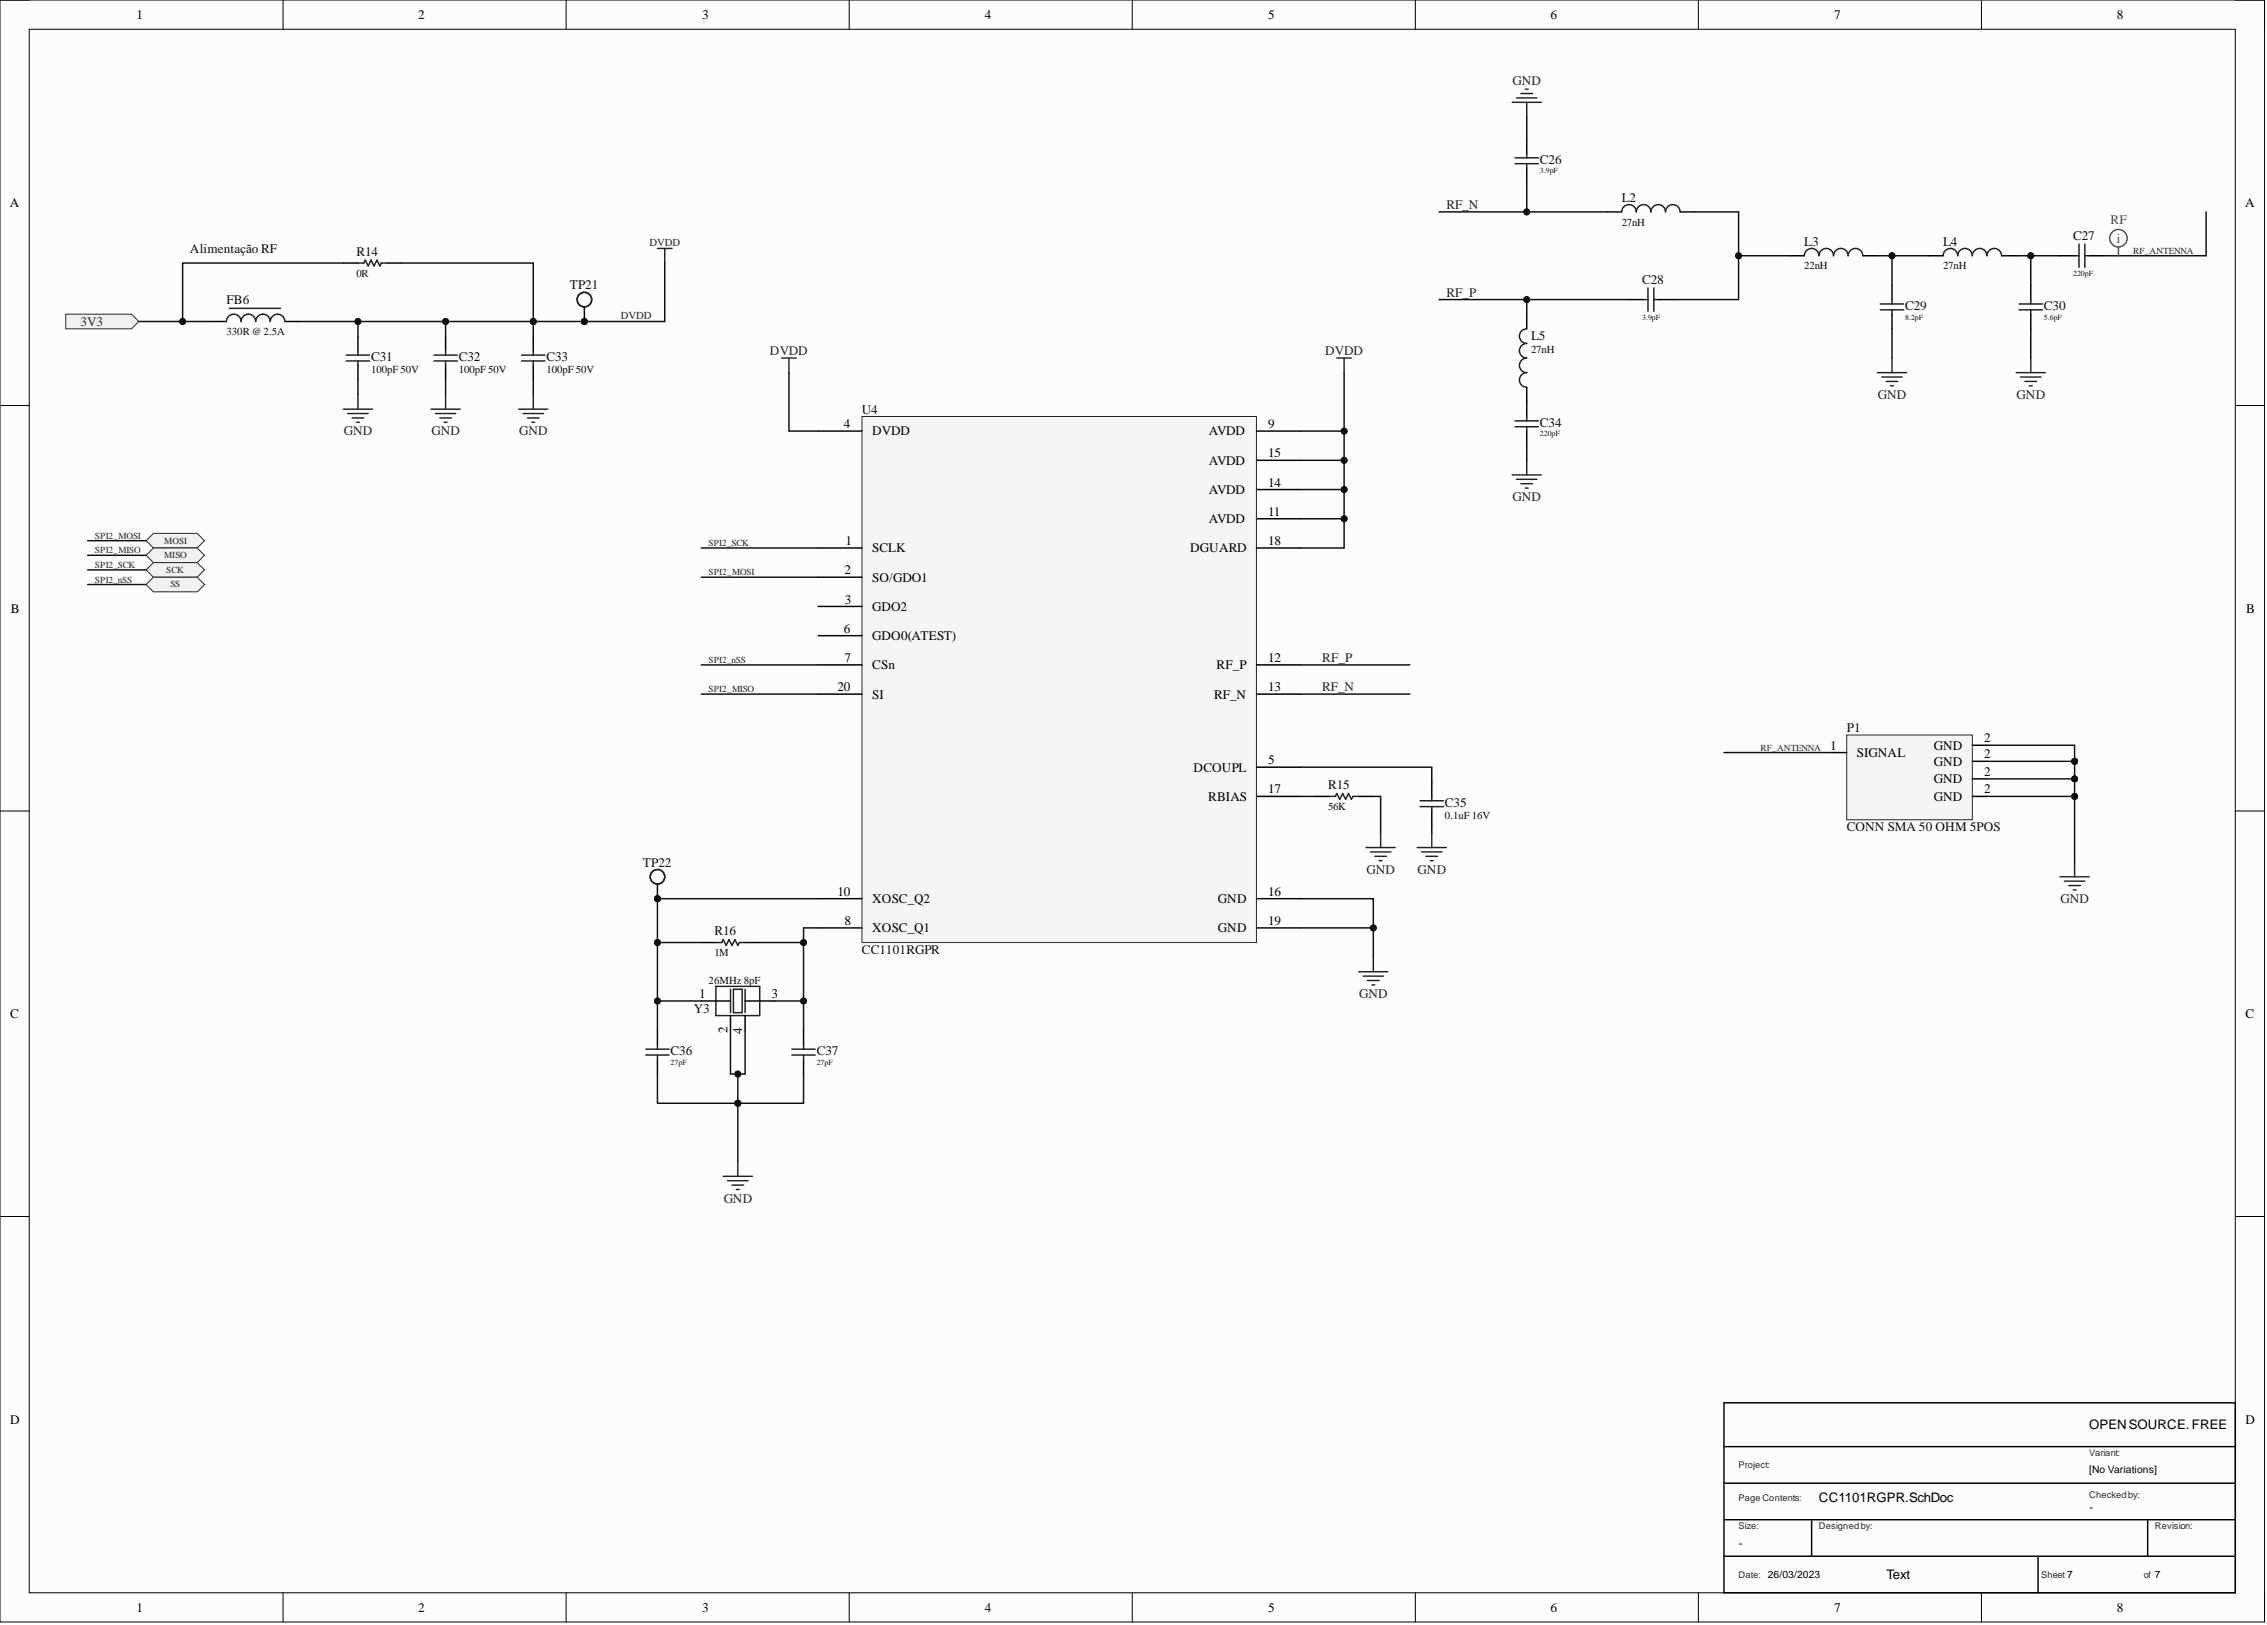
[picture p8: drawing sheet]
<svg xmlns="http://www.w3.org/2000/svg" width="393mm" height="282mm" viewBox="0 0 393 282" stroke-linecap="round" stroke-linejoin="round" font-family="sans-serif">
<defs><g id="words">
<g font-size="2.3">
<text x="23.7" y="3.3">1</text>
<text x="72.6" y="3.3">2</text>
<text x="121.8" y="3.3">3</text>
<text x="170.9" y="3.3">4</text>
<text x="220" y="3.3">5</text>
<text x="269" y="3.3">6</text>
<text x="318.2" y="3.3">7</text>
<text x="367.3" y="3.3">8</text>
<text x="1.7" y="35.9">A</text>
<text x="389.5" y="35.9">A</text>
<text x="146.4" y="74.3">4</text>
<text x="151.3" y="75.5">DVDD</text>
<text x="209.7" y="75.5">AVDD</text>
<text x="220" y="74.3">9</text>
<text x="209.7" y="80.6">AVDD</text>
<text x="220" y="79.3">15</text>
<text x="209.7" y="85.7">AVDD</text>
<text x="220" y="89.5">11</text>
<text x="220" y="84.4">14</text>
<text x="146.7" y="94.5">1</text>
<text x="151.3" y="95.8">SCLK</text>
<text x="206.5" y="95.8">DGUARD</text>
<text x="209.7" y="90.7">AVDD</text>
<text x="220" y="94.5">18</text>
<text x="146.5" y="99.6">2</text>
<text x="151.3" y="100.9">SO/GDO1</text>
<text x="1.9" y="106.3">B</text>
<text x="146.6" y="104.7">3</text>
<text x="151.3" y="106">GDO2</text>
<text x="389.7" y="106.3">B</text>
<text x="146.4" y="109.8">6</text>
<text x="151.3" y="111">GDO0(ATEST)</text>
<text x="145.3" y="119.9">20</text>
<text x="146.5" y="114.8">7</text>
<text x="151.3" y="116.1">CSn</text>
<text x="211.1" y="116.1">RF_P</text>
<text x="220" y="114.8">12</text>
<text x="220" y="119.9">13</text>
<text x="151.3" y="121.2">SI</text>
<text x="210.7" y="121.2">RF_N</text>
<text x="317.5" y="130">1</text>
<text x="322.2" y="131.3">SIGNAL</text>
<text x="335.5" y="130">GND</text>
<text x="344.2" y="128.8">2</text>
<text x="344.2" y="131.6">2</text>
<text x="207.1" y="133.8">DCOUPL</text>
<text x="220" y="132.6">5</text>
<text x="220" y="137.6">17</text>
<text x="335.5" y="132.8">GND</text>
<text x="335.5" y="135.9">GND</text>
<text x="344.2" y="134.6">2</text>
<text x="344.2" y="137.6">2</text>
<text x="209.6" y="138.9">RBIAS</text>
<text x="335.5" y="138.9">GND</text>
<text x="145.3" y="155.4">10</text>
<text x="220" y="155.4">16</text>
<text x="146.5" y="160.4">8</text>
<text x="151.3" y="161.7">XOSC_Q1</text>
<text x="151.3" y="156.6">XOSC_Q2</text>
<text x="211.3" y="156.6">GND</text>
<text x="211.3" y="161.7">GND</text>
<text x="220" y="160.4">19</text>
<text x="121.3" y="173.1">1</text>
<text x="133.8" y="173.1">3</text>
<text x="1.8" y="176.6">C</text>
<text x="126.2" y="179.2" transform="rotate(-90 126.2 179.2)">2</text>
<text x="128.8" y="179.3" transform="rotate(-90 128.8 179.3)">4</text>
<text x="389.6" y="176.6">C</text>
<text x="1.8" y="247">D</text>
<text x="362.5" y="247.9">OPENSOURCE.FREE</text>
<text x="389.6" y="247">D</text>
<text x="315.6" y="260.6">CC1101RGPR.SchDoc</text>
<text x="362.5" y="262.1">-</text>
<text x="301.7" y="268.4">-</text>
<text x="327.3" y="273.9">Text</text>
<text x="23.7" y="279.6">1</text>
<text x="72.6" y="279.6">2</text>
<text x="121.8" y="279.6">3</text>
<text x="170.9" y="279.6">4</text>
<text x="220" y="279.6">5</text>
<text x="269" y="279.6">6</text>
<text x="318.2" y="279.6">7</text>
<text x="367.3" y="279.6">8</text>
</g>
<g font-size="2.3" fill="#262626">
<text x="262.5" y="14.7">GND</text>
<text x="251" y="36.3">RF_N</text>
<text x="251" y="51.5">RF_P</text>
<text x="13.9" y="56.5">3V3</text>
<text x="133.6" y="61.6">DVDD</text>
<text x="229.9" y="61.6">DVDD</text>
<text x="325.8" y="69.2">GND</text>
<text x="349.9" y="69.2">GND</text>
<text x="59.7" y="75.5">GND</text>
<text x="74.9" y="75.5">GND</text>
<text x="90.1" y="75.5">GND</text>
<text x="262.5" y="86.9">GND</text>
<text x="229.4" y="114.8">RF_P</text>
<text x="229.4" y="119.9">RF_N</text>
<text x="237.1" y="151.6">GND</text>
<text x="246" y="151.6">GND</text>
<text x="357.5" y="156.6">GND</text>
<text x="235.8" y="173.1">GND</text>
<text x="125.6" y="208.6">GND</text>
</g>
<g font-size="2.3" fill="#0e0e0e">
<text x="267.2" y="28.4">C26</text>
<text x="281.4" y="35">L2</text>
<text x="359.7" y="41.6">C27</text>
<text x="33" y="43.9">Alimentação RF</text>
<text x="61.9" y="44.4">R14</text>
<text x="313.1" y="42.6">L3</text>
<text x="337.1" y="42.6">L4</text>
<text x="39.3" y="52.7">FB6</text>
<text x="98.9" y="50.2">TP21</text>
<text x="284.9" y="49.2">C28</text>
<text x="330.6" y="53.7">C29</text>
<text x="354.6" y="53.7">C30</text>
<text x="265.7" y="59.1">L5</text>
<text x="64.4" y="62.6">C31</text>
<text x="79.6" y="62.6">C32</text>
<text x="94.8" y="62.6">C33</text>
<text x="149.6" y="71.7">U4</text>
<text x="267.2" y="74">C34</text>
<text x="320.4" y="127">P1</text>
<text x="230.4" y="136.9">R15</text>
<text x="250.7" y="139.9">C35</text>
<text x="320.4" y="144.2">CONN SMA 50 OHM 5POS</text>
<text x="111.5" y="150.3">TP22</text>
<text x="124" y="162.2">R16</text>
<text x="149.6" y="165.5">CC1101RGPR</text>
<text x="120.4" y="175.7">Y3</text>
<text x="116.4" y="183">C36</text>
<text x="141.7" y="183">C37</text>
</g>
<g font-size="2.3" fill="#4c4c4c">
<text x="366.2" y="38.8">RF</text>
<text x="367.3" y="42.1">i</text>
</g>
<g font-size="1.9" fill="#0e0e0e">
<text x="281.4" y="39.1">27nH</text>
<text x="61.9" y="48">0R</text>
<text x="313.1" y="46.7">22nH</text>
<text x="337.1" y="46.7">27nH</text>
<text x="39.3" y="58.1">330R @ 2.5A</text>
<text x="64.4" y="64.7">100pF 50V</text>
<text x="79.6" y="64.7">100pF 50V</text>
<text x="94.8" y="64.7">100pF 50V</text>
<text x="265.7" y="61.2">27nH</text>
<text x="230.4" y="140.5">56K</text>
<text x="250.7" y="142">0.1uF 16V</text>
<text x="124" y="165.9">1M</text>
<text x="122.9" y="170.7">26MHz 8pF</text>
</g>
<g font-size="1.9" fill="#262626">
<text x="112.7" y="42.7">DVDD</text>
<text x="107.7" y="55.3">DVDD</text>
</g>
<text font-size="1.8" x="362.5" y="255.6">[No Variations]</text>
<g font-size="1.6" fill="#262626">
<text x="370.1" y="44">RF_ANTENNA</text>
<text x="16.5" y="93.4">SPI2_MOSI</text>
<text x="16.5" y="96">SPI2_MISO</text>
<text x="28.5" y="94.3">MOSI</text>
<text x="122.9" y="94.7">SPI2_SCK</text>
<text x="16.5" y="98.5">SPI2_SCK</text>
<text x="16.5" y="101.1">SPI2_nSS</text>
<text x="28.5" y="96.8">MISO</text>
<text x="28.8" y="99.4">SCK</text>
<text x="29.6" y="101.9">SS</text>
<text x="122.9" y="99.8">SPI2_MOSI</text>
<text x="122.9" y="115">SPI2_nSS</text>
<text x="122.9" y="120.1">SPI2_MISO</text>
<text x="305.5" y="130.2">RF_ANTENNA</text>
</g>
<g font-size="1.6" fill="#2a2a2a">
<text x="301.7" y="254.7">Project:</text>
<text x="362.5" y="252.6">Variant:</text>
<text x="301.7" y="260.4">Page Contents:</text>
<text x="362.5" y="259.9">Checked by:</text>
<text x="301.7" y="265.3">Size:</text>
<text x="315.6" y="265.3">Designed by:</text>
<text x="373.9" y="265.3">Revision:</text>
<text x="301.7" y="273.7">Date: 26/03/2023</text>
<text x="354.1" y="273.7">Sheet 7</text>
<text x="372" y="273.7">of 7</text>
</g>
<g font-size="1.4" fill="#0e0e0e">
<text x="267.2" y="30.1">3.9pF</text>
<text x="359.7" y="47.8">220pF</text>
<text x="284.9" y="55.4">3.9pF</text>
<text x="330.6" y="55.4">8.2pF</text>
<text x="354.6" y="55.4">5.6pF</text>
<text x="267.2" y="75.7">220pF</text>
<text x="116.4" y="184.7">27pF</text>
<text x="141.7" y="184.7">27pF</text>
</g>
</g></defs>
<path d="M0 0h392.9v281.3h-392.9z" fill-rule="evenodd" fill="#fcfcfc"/>
<path d="M0 0h392.9v281.3h-392.9z" fill="none" stroke="#000" stroke-width=".17"/>
<path d="M5.1 5.1h382.7v271.2h-382.7z" fill-rule="evenodd" fill="#fcfcfc"/>
<g fill="none" stroke="#000" stroke-width=".17">
<path d="M0 0h5.1M5.1 5.1h382.7v271.2h-382.7zM49.1 0v5.1M98.2 0v5.1M147.3 0v5.1M196.5 0v5.1M245.6 0v5.1M294.7 0v5.1M343.8 0v5.1M387.8 0h5.1v5.1M0 70.3h5.1M387.8 70.3h5.1"/>
<path d="M0 140.7h5.1M387.8 140.7h5.1M0 211h5.1M387.8 211h5.1M49.1 276.3v5M98.2 276.3v5M147.3 276.3v5M196.5 276.3v5M245.6 276.3v5M294.7 276.3v5M343.8 276.3v5M392.9 276.3v5"/>
</g>
<path d="M299.1 243.3h88.7v33h-88.7zM299.1 257.3h88.7M299.1 250.9h88.7M299.1 269.9h88.7M299.1 263.6h88.7M314.3 263.6v6.3M353.6 269.9v6.4M372.6 263.6v6.3" fill="none" stroke="#000" stroke-width=".25"/>
<path d="M149.6 72.2h68.4v91.3h-68.4z" fill-rule="evenodd" fill="#f5f5f5"/>
<path d="M149.6 72.2h68.4v91.3h-68.4z" fill="none" stroke="#262626" stroke-width=".17"/>
<g fill="none" stroke="#000" stroke-width=".25">
<path d="M36.8 55.8h2.5M49.4 55.8h2.6M62.1 58.3v2.5M77.3 58.3v2.5M92.5 58.3v2.5M62.1 63.4v2.5M77.3 63.4v2.5M92.5 63.4v2.5M142 74.8h7.6M218 74.8h7.6M218 79.8h7.6M142 95.1h7.6"/>
<path d="M218 95.1h7.6M218 90h7.6M218 84.9h7.6M142 100.1h7.6M142 105.2h7.6M142 110.3h7.6M142 115.3h7.6M218 115.3h7.6M142 120.4h7.6M218 133.1h7.6M218 120.4h7.6M218 138.1h7.6"/>
<path d="M142 155.9h7.6M218 155.9h7.6M142 161h7.6M218 161h7.6"/>
</g>
<g fill="none" stroke="#1c1c1c" stroke-width=".25">
<path d="M39.3 55.8a1.27 1.27 0 0 1 1.3-1.3 1.27 1.27 0 0 1 1.2 1.3 1.27 1.27 0 0 1 1.3-1.3 1.27 1.27 0 0 1 1.3 1.3 1.27 1.27 0 0 1 1.2-1.3 1.27 1.27 0 0 1 1.3 1.3 1.27 1.27 0 0 1 1.3-1.3 1.27 1.27 0 0 1 1.2 1.3M39.8 53.5h8.9M60.1 61.6h4M60.1 62.6h4M62.1 60.8v.8M62.1 62.6v.8M75.3 61.6h4M75.3 62.6h4M77.3 60.8v.8M77.3 62.6v.8M90.5 61.6h4.1M90.5 62.6h4.1"/>
<path d="M92.5 60.8v.8M92.5 62.6v.8"/>
</g>
<path d="M11.4 54.5h11.4l1.3 1.3-1.3 1.2h-11.4z" fill-rule="evenodd" fill="#f0f0f0"/>
<path d="M11.4 54.5h11.4l1.3 1.3-1.3 1.2h-11.4z" fill="none" stroke="#262626" stroke-width=".17"/>
<g fill="none" stroke="#262626" stroke-width=".25">
<path d="M262.4 17.7h5M263.1 17h3.6M263.9 16.2h2M264.7 15.5h.5M264.9 17.7v2.6M114.1 43.1h2.5M115.3 43.1v2.5M59.6 71h5M60.3 71.7h3.6M61.1 72.5h2M61.9 73.3h.5M62.1 68.4v2.6"/>
<path d="M74.8 71h5.1M75.5 71.7h3.6M76.3 72.5h2M77.1 73.3h.5M77.3 68.4v2.6M90 71h5.1M90.8 71.7h3.5M91.5 72.5h2M92.3 73.3h.5M92.5 68.4v2.6M135.6 62.1h2.6M136.9 62.1v2.5"/>
<path d="M231.9 62.1h2.6M233.2 62.1v2.5M264.9 79.8v2.6M325.7 64.6h5.1M326.5 65.4h3.6M327.3 66.2h2M328 66.9h.5M328.3 62.1v2.5M349.8 64.6h5.1M350.6 65.4h3.5M351.3 66.2h2.1M352.1 66.9h.5"/>
<path d="M352.4 62.1v2.5M262.4 82.4h5M263.1 83.1h3.6M263.9 83.9h2M264.7 84.7h.5M237 147h5.1M237.8 147.8h3.5M238.5 148.5h2.1M239.3 149.3h.5M239.6 144.5v2.5M245.9 147h5.1M246.7 147.8h3.5"/>
<path d="M247.4 148.5h2M248.2 149.3h.5M248.4 144.5v2.5M235.8 168.6h5M236.5 169.3h3.6M237.3 170.1h2M238 170.8h.5M238.3 166v2.6M125.5 204h5.1M126.2 204.8h3.6M127 205.6h2M127.8 206.3h.5"/>
<path d="M128 201.5v2.5"/>
</g>
<g fill="none" stroke="#000" stroke-width=".25">
<path d="M264.9 24.1v2.5M264.9 29.2v2.5M278.8 36.8h2.6M291.5 36.8h2.6M59.6 45.6h2.5M67.2 45.6h2.5M264.9 54.5v2.5M282.6 52h2.6M287.7 52h2.6M310.5 44.4h2.6M323.2 44.4h2.5M328.3 49.4v2.6"/>
<path d="M328.3 54.5v2.5M334.6 44.4h2.5M347.3 44.4h2.5M352.4 49.4v2.6M352.4 54.5v2.5M357.4 44.4h2.6M362.5 44.4h2.5M264.9 67.2v5M264.9 74.8v2.5M228.1 138.1h2.6M235.8 138.1h2.5M248.4 135.6v2.5"/>
<path d="M248.4 140.7v2.5M114.1 178.7v2.5M121.7 163.5h2.5M121.7 173.6h5M126.7 176.2v2.5M129.3 163.5h2.5M129.3 173.6h5.1M129.3 176.2v2.5M139.4 178.7v2.5M114.1 183.8v2.5M139.4 183.8v2.5"/>
</g>
<g fill="none" stroke="#1c1c1c" stroke-width=".25">
<path d="M262.9 27.4h4M262.9 28.4h4M264.9 26.6v.8M264.9 28.4v.8M281.4 36.8a1.27 1.27 0 0 1 1.2-1.3 1.27 1.27 0 0 1 1.3 1.3 1.27 1.27 0 0 1 1.3-1.3 1.27 1.27 0 0 1 1.3 1.3 1.27 1.27 0 0 1 1.2-1.3 1.27 1.27 0 0 1 1.3 1.3 1.27 1.27 0 0 1 1.3-1.3 1.27 1.27 0 0 1 1.2 1.3M62.1 45.6h1l.3-.5 .5 1 .5-1 .5 1 .5-1 .5 1 .3-.5h1M264.9 57a1.27 1.27 0 0 0-1.3 1.3 1.27 1.27 0 0 0 1.3 1.3 1.27 1.27 0 0 0-1.3 1.2 1.27 1.27 0 0 0 1.3 1.3 1.27 1.27 0 0 0-1.3 1.3 1.27 1.27 0 0 0 1.3 1.2 1.27 1.27 0 0 0-1.3 1.3 1.27 1.27 0 0 0 1.3 1.3M285.2 52h.7M285.9 49.9v4.1M287 49.9v4.1M287 52h.7M313.1 44.4a1.27 1.27 0 0 1 1.2-1.3 1.27 1.27 0 0 1 1.3 1.3 1.27 1.27 0 0 1 1.3-1.3 1.27 1.27 0 0 1 1.2 1.3 1.27 1.27 0 0 1 1.3-1.3 1.27 1.27 0 0 1 1.3 1.3 1.27 1.27 0 0 1 1.2-1.3 1.27 1.27 0 0 1 1.3 1.3"/>
<path d="M326.2 53.7h4.1M326.2 52.7h4.1M328.3 52v.7M328.3 53.7v.8M337.1 44.4a1.27 1.27 0 0 1 1.3-1.3 1.27 1.27 0 0 1 1.3 1.3 1.27 1.27 0 0 1 1.3-1.3 1.27 1.27 0 0 1 1.2 1.3 1.27 1.27 0 0 1 1.3-1.3 1.27 1.27 0 0 1 1.3 1.3 1.27 1.27 0 0 1 1.2-1.3 1.27 1.27 0 0 1 1.3 1.3M350.3 53.7h4.1M350.3 52.7h4.1M352.4 52v.7M352.4 53.7v.8M360 44.4h.7M360.7 42.3v4.1M361.7 42.3v4.1"/>
<path d="M361.7 44.4h.8M262.9 73h4M262.9 74h4M264.9 72.2v.8M264.9 74v.8M230.7 138.1h1l.2-.5 .6 1 .5-1 .5 1 .5-1 .5 1 .2-.5h1.1M246.4 138.9h4.1M246.4 139.9h4.1M248.4 138.1v.8M248.4 139.9v.8M124.2 163.5h1l.3-.5 .5 1 .5-1 .5 1 .5-1 .5 1 .3-.5h1M124.2 171.1h7.6v5.1h-7.6z"/>
<path d="M126.7 171.6v4.1M127.3 171.6h1.5v4.1h-1.5zM129.3 171.6v4.1M112 182h4.1M112 183h4.1M114.1 181.2v.8M114.1 183v.8M137.4 182h4.1M137.4 183h4.1M139.4 181.2v.8M139.4 183v.8"/>
</g>
<path d="M320.4 127.5h21.8v14.7h-21.8z" fill-rule="evenodd" fill="#f5f5f5"/>
<path d="M320.4 127.5h21.8v14.7h-21.8z" fill="none" stroke="#262626" stroke-width=".17"/>
<path d="M317.9 130.5h2.5M342.2 129.3h2.6M342.2 132.1h2.6M342.2 135.1h2.6M342.2 138.1h2.6" fill="none" stroke="#000" stroke-width=".25"/>
<path d="M357.4 152.1h5.1M358.2 152.8h3.5M359 153.6h2M359.7 154.4h.5M360 149.5v2.6" fill="none" stroke="#262626" stroke-width=".25"/>
<path d="M25.3 93.8l1.3-1.3h7.6l1.3 1.3-1.3 1.3h-7.6z" fill-rule="evenodd" fill="#f0f0f0"/>
<path d="M25.3 93.8l1.3-1.3h7.6l1.3 1.3-1.3 1.3h-7.6z" fill="none" stroke="#262626" stroke-width=".17"/>
<path d="M25.3 96.3l1.3-1.2h7.6l1.3 1.2-1.3 1.3h-7.6z" fill-rule="evenodd" fill="#f0f0f0"/>
<path d="M25.3 96.3l1.3-1.2h7.6l1.3 1.2-1.3 1.3h-7.6z" fill="none" stroke="#262626" stroke-width=".17"/>
<path d="M25.3 98.9l1.3-1.3h7.6l1.3 1.3-1.3 1.2h-7.6z" fill-rule="evenodd" fill="#f0f0f0"/>
<path d="M25.3 98.9l1.3-1.3h7.6l1.3 1.3-1.3 1.2h-7.6z" fill="none" stroke="#262626" stroke-width=".17"/>
<path d="M25.3 101.4l1.3-1.3h7.6l1.3 1.3-1.3 1.3h-7.6z" fill-rule="evenodd" fill="#f0f0f0"/>
<path d="M25.3 101.4l1.3-1.3h7.6l1.3 1.3-1.3 1.3h-7.6z" fill="none" stroke="#262626" stroke-width=".17"/>
<circle cx="101.4" cy="55.8" r=".51" fill="#0e0e0e"/>
<circle cx="101.4" cy="55.8" r=".51" fill="none" stroke="#0e0e0e" stroke-width=".17"/>
<circle cx="101.4" cy="52" r="1.26" fill="none" stroke="#1c1c1c" stroke-width=".25"/>
<path d="M101.4 53.2v2.6" fill="none" stroke="#000" stroke-width=".25"/>
<circle cx="101.4" cy="55.8" r=".51" fill="#0e0e0e"/>
<circle cx="101.4" cy="55.8" r=".51" fill="none" stroke="#0e0e0e" stroke-width=".17"/>
<circle cx="114.1" cy="155.9" r=".51" fill="#0e0e0e"/>
<circle cx="114.1" cy="155.9" r=".51" fill="none" stroke="#0e0e0e" stroke-width=".17"/>
<circle cx="114.1" cy="152.1" r="1.26" fill="none" stroke="#1c1c1c" stroke-width=".25"/>
<path d="M114.1 153.4v2.5" fill="none" stroke="#000" stroke-width=".25"/>
<circle cx="114.1" cy="155.9" r=".51" fill="#0e0e0e"/>
<circle cx="114.1" cy="155.9" r=".51" fill="none" stroke="#0e0e0e" stroke-width=".17"/>
<path d="M52 55.8h10.1v2.5" fill="none" stroke="#0e0e0e" stroke-width=".25"/>
<circle cx="62.1" cy="55.8" r=".51" fill="#0e0e0e"/>
<circle cx="62.1" cy="55.8" r=".51" fill="none" stroke="#0e0e0e" stroke-width=".17"/>
<path d="M62.1 55.8h15.2v2.5" fill="none" stroke="#0e0e0e" stroke-width=".25"/>
<circle cx="62.1" cy="55.8" r=".51" fill="#0e0e0e"/>
<circle cx="62.1" cy="55.8" r=".51" fill="none" stroke="#0e0e0e" stroke-width=".17"/>
<circle cx="77.3" cy="55.8" r=".51" fill="#0e0e0e"/>
<circle cx="77.3" cy="55.8" r=".51" fill="none" stroke="#0e0e0e" stroke-width=".17"/>
<path d="M77.3 55.8h15.2v2.5" fill="none" stroke="#0e0e0e" stroke-width=".25"/>
<circle cx="92.5" cy="55.8" r=".51" fill="#0e0e0e"/>
<circle cx="92.5" cy="55.8" r=".51" fill="none" stroke="#0e0e0e" stroke-width=".17"/>
<circle cx="77.3" cy="55.8" r=".51" fill="#0e0e0e"/>
<circle cx="77.3" cy="55.8" r=".51" fill="none" stroke="#0e0e0e" stroke-width=".17"/>
<path d="M59.6 45.6h-27.9v10.2M62.1 65.9v2.5M77.3 65.9v2.5M92.5 65.9v2.5" fill="none" stroke="#0e0e0e" stroke-width=".25"/>
<circle cx="31.7" cy="55.8" r=".51" fill="#0e0e0e"/>
<circle cx="31.7" cy="55.8" r=".51" fill="none" stroke="#0e0e0e" stroke-width=".17"/>
<path d="M69.7 45.6h22.8v10.2" fill="none" stroke="#0e0e0e" stroke-width=".25"/>
<circle cx="92.5" cy="55.8" r=".51" fill="#0e0e0e"/>
<circle cx="92.5" cy="55.8" r=".51" fill="none" stroke="#0e0e0e" stroke-width=".17"/>
<path d="M115.3 45.6v10.2h-22.8" fill="none" stroke="#0e0e0e" stroke-width=".25"/>
<circle cx="92.5" cy="55.8" r=".51" fill="#0e0e0e"/>
<circle cx="92.5" cy="55.8" r=".51" fill="none" stroke="#0e0e0e" stroke-width=".17"/>
<circle cx="101.4" cy="55.8" r=".51" fill="#0e0e0e"/>
<circle cx="101.4" cy="55.8" r=".51" fill="none" stroke="#0e0e0e" stroke-width=".17"/>
<path d="M225.6 161h12.7" fill="none" stroke="#0e0e0e" stroke-width=".25"/>
<circle cx="238.3" cy="161" r=".51" fill="#0e0e0e"/>
<circle cx="238.3" cy="161" r=".51" fill="none" stroke="#0e0e0e" stroke-width=".17"/>
<path d="M136.9 64.6v10.2h5.1M225.6 74.8h7.6" fill="none" stroke="#0e0e0e" stroke-width=".25"/>
<circle cx="233.2" cy="74.8" r=".51" fill="#0e0e0e"/>
<circle cx="233.2" cy="74.8" r=".51" fill="none" stroke="#0e0e0e" stroke-width=".17"/>
<path d="M225.6 79.8h7.6" fill="none" stroke="#0e0e0e" stroke-width=".25"/>
<circle cx="233.2" cy="79.8" r=".51" fill="#0e0e0e"/>
<circle cx="233.2" cy="79.8" r=".51" fill="none" stroke="#0e0e0e" stroke-width=".17"/>
<path d="M225.6 84.9h7.6" fill="none" stroke="#0e0e0e" stroke-width=".25"/>
<circle cx="233.2" cy="84.9" r=".51" fill="#0e0e0e"/>
<circle cx="233.2" cy="84.9" r=".51" fill="none" stroke="#0e0e0e" stroke-width=".17"/>
<path d="M225.6 90h7.6" fill="none" stroke="#0e0e0e" stroke-width=".25"/>
<circle cx="233.2" cy="90" r=".51" fill="#0e0e0e"/>
<circle cx="233.2" cy="90" r=".51" fill="none" stroke="#0e0e0e" stroke-width=".17"/>
<path d="M225.6 133.1h22.8v2.5M225.6 155.9h12.7v10.1" fill="none" stroke="#0e0e0e" stroke-width=".25"/>
<circle cx="238.3" cy="161" r=".51" fill="#0e0e0e"/>
<circle cx="238.3" cy="161" r=".51" fill="none" stroke="#0e0e0e" stroke-width=".17"/>
<path d="M233.2 64.6v30.5h-7.6" fill="none" stroke="#0e0e0e" stroke-width=".25"/>
<circle cx="233.2" cy="90" r=".51" fill="#0e0e0e"/>
<circle cx="233.2" cy="90" r=".51" fill="none" stroke="#0e0e0e" stroke-width=".17"/>
<circle cx="233.2" cy="84.9" r=".51" fill="#0e0e0e"/>
<circle cx="233.2" cy="84.9" r=".51" fill="none" stroke="#0e0e0e" stroke-width=".17"/>
<circle cx="233.2" cy="79.8" r=".51" fill="#0e0e0e"/>
<circle cx="233.2" cy="79.8" r=".51" fill="none" stroke="#0e0e0e" stroke-width=".17"/>
<circle cx="233.2" cy="74.8" r=".51" fill="#0e0e0e"/>
<circle cx="233.2" cy="74.8" r=".51" fill="none" stroke="#0e0e0e" stroke-width=".17"/>
<path d="M129.3 178.7v7.6h-1.3v5.1" fill="none" stroke="#0e0e0e" stroke-width=".25"/>
<circle cx="128" cy="191.4" r=".51" fill="#0e0e0e"/>
<circle cx="128" cy="191.4" r=".51" fill="none" stroke="#0e0e0e" stroke-width=".17"/>
<circle cx="128" cy="186.3" r=".51" fill="#0e0e0e"/>
<circle cx="128" cy="186.3" r=".51" fill="none" stroke="#0e0e0e" stroke-width=".17"/>
<path d="M134.4 173.6h5" fill="none" stroke="#0e0e0e" stroke-width=".25"/>
<circle cx="139.4" cy="173.6" r=".51" fill="#0e0e0e"/>
<circle cx="139.4" cy="173.6" r=".51" fill="none" stroke="#0e0e0e" stroke-width=".17"/>
<path d="M126.7 178.7v7.6h1.3" fill="none" stroke="#0e0e0e" stroke-width=".25"/>
<circle cx="128" cy="186.3" r=".51" fill="#0e0e0e"/>
<circle cx="128" cy="186.3" r=".51" fill="none" stroke="#0e0e0e" stroke-width=".17"/>
<path d="M139.4 186.3v5.1h-11.4" fill="none" stroke="#0e0e0e" stroke-width=".25"/>
<circle cx="128" cy="191.4" r=".51" fill="#0e0e0e"/>
<circle cx="128" cy="191.4" r=".51" fill="none" stroke="#0e0e0e" stroke-width=".17"/>
<path d="M114.1 173.6v5.1" fill="none" stroke="#0e0e0e" stroke-width=".25"/>
<circle cx="114.1" cy="173.6" r=".51" fill="#0e0e0e"/>
<circle cx="114.1" cy="173.6" r=".51" fill="none" stroke="#0e0e0e" stroke-width=".17"/>
<path d="M114.1 163.5h7.6" fill="none" stroke="#0e0e0e" stroke-width=".25"/>
<circle cx="114.1" cy="163.5" r=".51" fill="#0e0e0e"/>
<circle cx="114.1" cy="163.5" r=".51" fill="none" stroke="#0e0e0e" stroke-width=".17"/>
<path d="M131.8 163.5h7.6" fill="none" stroke="#0e0e0e" stroke-width=".25"/>
<circle cx="139.4" cy="163.5" r=".51" fill="#0e0e0e"/>
<circle cx="139.4" cy="163.5" r=".51" fill="none" stroke="#0e0e0e" stroke-width=".17"/>
<path d="M142 161h-2.6v17.7" fill="none" stroke="#0e0e0e" stroke-width=".25"/>
<circle cx="139.4" cy="163.5" r=".51" fill="#0e0e0e"/>
<circle cx="139.4" cy="163.5" r=".51" fill="none" stroke="#0e0e0e" stroke-width=".17"/>
<circle cx="139.4" cy="173.6" r=".51" fill="#0e0e0e"/>
<circle cx="139.4" cy="173.6" r=".51" fill="none" stroke="#0e0e0e" stroke-width=".17"/>
<path d="M142 155.9h-27.9v17.7h7.6" fill="none" stroke="#0e0e0e" stroke-width=".25"/>
<circle cx="114.1" cy="155.9" r=".51" fill="#0e0e0e"/>
<circle cx="114.1" cy="155.9" r=".51" fill="none" stroke="#0e0e0e" stroke-width=".17"/>
<circle cx="114.1" cy="163.5" r=".51" fill="#0e0e0e"/>
<circle cx="114.1" cy="163.5" r=".51" fill="none" stroke="#0e0e0e" stroke-width=".17"/>
<circle cx="114.1" cy="173.6" r=".51" fill="#0e0e0e"/>
<circle cx="114.1" cy="173.6" r=".51" fill="none" stroke="#0e0e0e" stroke-width=".17"/>
<path d="M114.1 186.3v5.1h13.9" fill="none" stroke="#0e0e0e" stroke-width=".25"/>
<circle cx="128" cy="191.4" r=".51" fill="#0e0e0e"/>
<circle cx="128" cy="191.4" r=".51" fill="none" stroke="#0e0e0e" stroke-width=".17"/>
<path d="M128 191.4v10.1" fill="none" stroke="#0e0e0e" stroke-width=".25"/>
<circle cx="128" cy="191.4" r=".51" fill="#0e0e0e"/>
<circle cx="128" cy="191.4" r=".51" fill="none" stroke="#0e0e0e" stroke-width=".17"/>
<path d="M282.6 52h-17.7v2.5" fill="none" stroke="#0e0e0e" stroke-width=".25"/>
<circle cx="264.9" cy="52" r=".51" fill="#0e0e0e"/>
<circle cx="264.9" cy="52" r=".51" fill="none" stroke="#0e0e0e" stroke-width=".17"/>
<path d="M264.9 31.7v5.1h13.9" fill="none" stroke="#0e0e0e" stroke-width=".25"/>
<circle cx="264.9" cy="36.8" r=".51" fill="#0e0e0e"/>
<circle cx="264.9" cy="36.8" r=".51" fill="none" stroke="#0e0e0e" stroke-width=".17"/>
<path d="M264.9 20.3v3.8M301.7 44.4h8.8M264.9 77.3v2.5" fill="none" stroke="#0e0e0e" stroke-width=".25"/>
<circle cx="301.7" cy="44.4" r=".51" fill="#0e0e0e"/>
<circle cx="301.7" cy="44.4" r=".51" fill="none" stroke="#0e0e0e" stroke-width=".17"/>
<path d="M249.7 52h15.2" fill="none" stroke="#0e0e0e" stroke-width=".25"/>
<circle cx="264.9" cy="52" r=".51" fill="#0e0e0e"/>
<circle cx="264.9" cy="52" r=".51" fill="none" stroke="#0e0e0e" stroke-width=".17"/>
<path d="M249.7 36.8h15.2" fill="none" stroke="#0e0e0e" stroke-width=".25"/>
<circle cx="264.9" cy="36.8" r=".51" fill="#0e0e0e"/>
<circle cx="264.9" cy="36.8" r=".51" fill="none" stroke="#0e0e0e" stroke-width=".17"/>
<path d="M328.3 44.4v5M328.3 57v5.1" fill="none" stroke="#0e0e0e" stroke-width=".25"/>
<circle cx="328.3" cy="44.4" r=".51" fill="#0e0e0e"/>
<circle cx="328.3" cy="44.4" r=".51" fill="none" stroke="#0e0e0e" stroke-width=".17"/>
<path d="M349.8 44.4h2.6v5" fill="none" stroke="#0e0e0e" stroke-width=".25"/>
<circle cx="352.4" cy="44.4" r=".51" fill="#0e0e0e"/>
<circle cx="352.4" cy="44.4" r=".51" fill="none" stroke="#0e0e0e" stroke-width=".17"/>
<path d="M352.4 57v5.1M352.4 44.4h5" fill="none" stroke="#0e0e0e" stroke-width=".25"/>
<circle cx="352.4" cy="44.4" r=".51" fill="#0e0e0e"/>
<circle cx="352.4" cy="44.4" r=".51" fill="none" stroke="#0e0e0e" stroke-width=".17"/>
<path d="M294.1 36.8h7.6v15.2h-11.4M382.8 36.8v7.6h-17.8M225.6 115.3h19M225.6 138.1h2.5M225.6 120.4h19M238.3 138.1h1.3v6.4M248.4 143.2v1.3" fill="none" stroke="#0e0e0e" stroke-width=".25"/>
<circle cx="301.7" cy="44.4" r=".51" fill="#0e0e0e"/>
<circle cx="301.7" cy="44.4" r=".51" fill="none" stroke="#0e0e0e" stroke-width=".17"/>
<path d="M325.7 44.4h8.9" fill="none" stroke="#0e0e0e" stroke-width=".25"/>
<circle cx="328.3" cy="44.4" r=".51" fill="#0e0e0e"/>
<circle cx="328.3" cy="44.4" r=".51" fill="none" stroke="#0e0e0e" stroke-width=".17"/>
<path d="M24.1 55.8h12.7" fill="none" stroke="#0e0e0e" stroke-width=".25"/>
<circle cx="31.7" cy="55.8" r=".51" fill="#0e0e0e"/>
<circle cx="31.7" cy="55.8" r=".51" fill="none" stroke="#0e0e0e" stroke-width=".17"/>
<path d="M15.2 93.8h10.1M15.2 96.3h10.1M15.2 98.9h10.1M121.7 95.1h20.3M15.2 101.4h10.1M121.7 115.3h20.3M121.7 100.1h20.3M121.7 120.4h20.3M344.8 129.3h15.2v2.8" fill="none" stroke="#0e0e0e" stroke-width=".25"/>
<circle cx="360" cy="132.1" r=".51" fill="#0e0e0e"/>
<circle cx="360" cy="132.1" r=".51" fill="none" stroke="#0e0e0e" stroke-width=".17"/>
<path d="M344.8 132.1h15.2" fill="none" stroke="#0e0e0e" stroke-width=".25"/>
<circle cx="360" cy="132.1" r=".51" fill="#0e0e0e"/>
<circle cx="360" cy="132.1" r=".51" fill="none" stroke="#0e0e0e" stroke-width=".17"/>
<path d="M360 132.1v3" fill="none" stroke="#0e0e0e" stroke-width=".25"/>
<circle cx="360" cy="135.1" r=".51" fill="#0e0e0e"/>
<circle cx="360" cy="135.1" r=".51" fill="none" stroke="#0e0e0e" stroke-width=".17"/>
<circle cx="360" cy="132.1" r=".51" fill="#0e0e0e"/>
<circle cx="360" cy="132.1" r=".51" fill="none" stroke="#0e0e0e" stroke-width=".17"/>
<path d="M344.8 138.1h15.2" fill="none" stroke="#0e0e0e" stroke-width=".25"/>
<circle cx="360" cy="138.1" r=".51" fill="#0e0e0e"/>
<circle cx="360" cy="138.1" r=".51" fill="none" stroke="#0e0e0e" stroke-width=".17"/>
<path d="M344.8 135.1h15.2v14.4" fill="none" stroke="#0e0e0e" stroke-width=".25"/>
<circle cx="360" cy="135.1" r=".51" fill="#0e0e0e"/>
<circle cx="360" cy="135.1" r=".51" fill="none" stroke="#0e0e0e" stroke-width=".17"/>
<circle cx="360" cy="138.1" r=".51" fill="#0e0e0e"/>
<circle cx="360" cy="138.1" r=".51" fill="none" stroke="#0e0e0e" stroke-width=".17"/>
<path d="M299.1 130.5h18.8" fill="none" stroke="#0e0e0e" stroke-width=".25"/>
<g fill="none" stroke="#4c4c4c" stroke-width=".25">
<path d="M367.6 42.8v1.6"/>
<circle cx="367.6" cy="41.3" r="1.52"/>
</g>
<use href="#words"/>
</svg>
